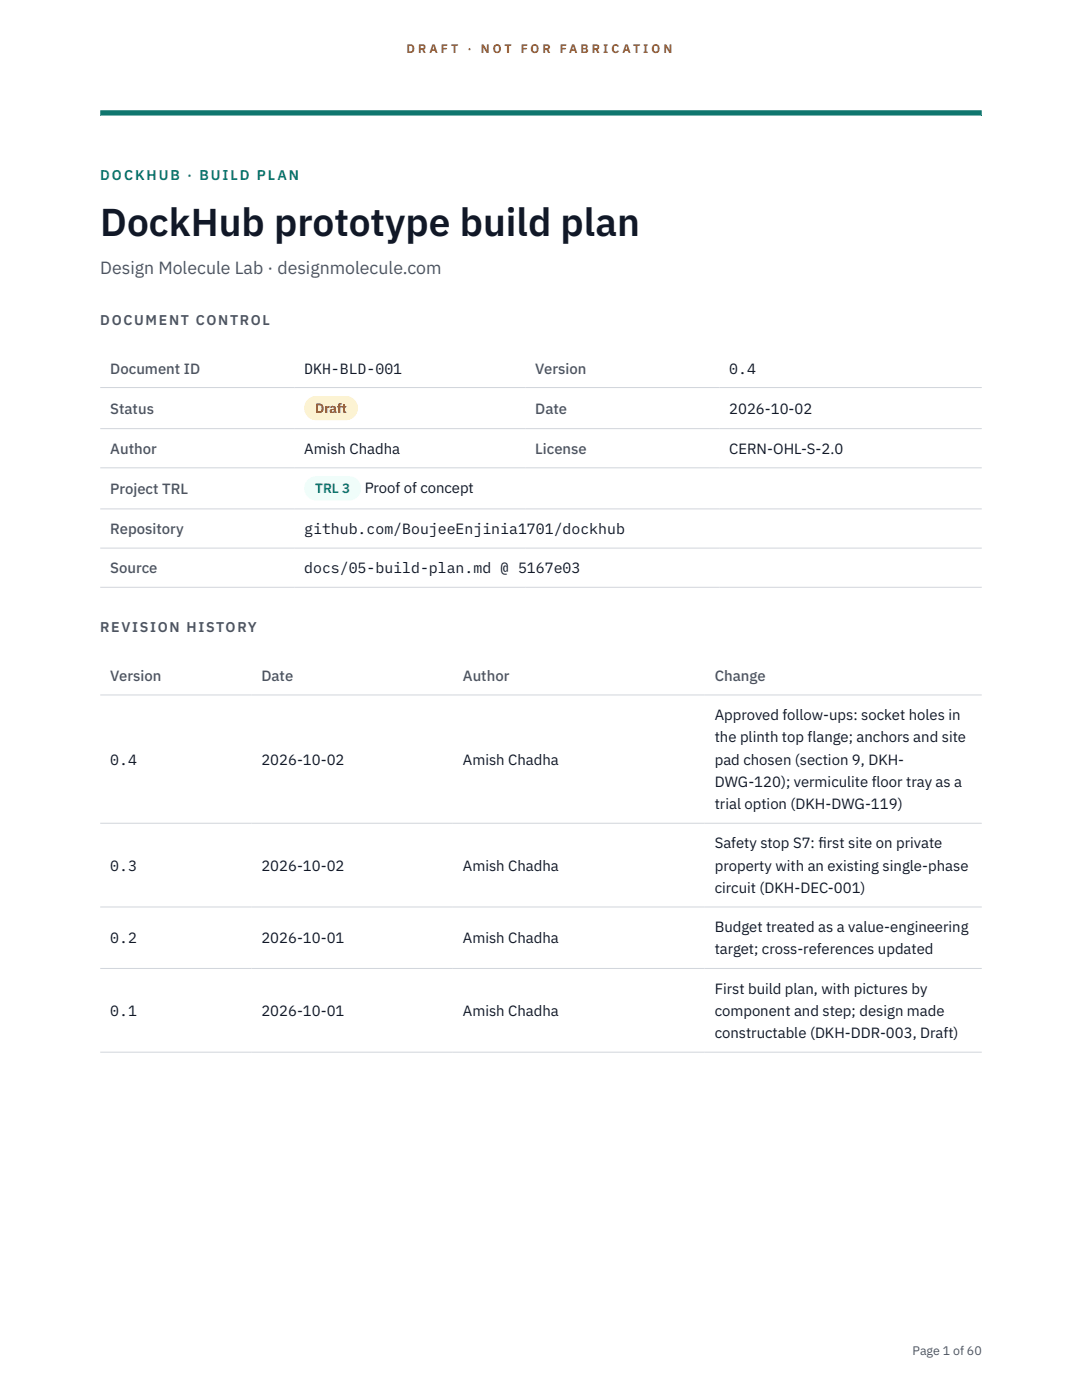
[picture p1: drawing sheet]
<svg xmlns="http://www.w3.org/2000/svg" width="216mm" height="279mm" viewBox="0 0 216 279" stroke-linecap="round" stroke-linejoin="round" font-family="sans-serif">
<defs><g id="words">
<text font-size="7.8" fill="#111827" x="20" y="47.1">DockHub prototype build plan</text>
<text font-size="3.5" fill="#4b5563" x="20" y="54.6">Design Molecule Lab · designmolecule.com</text>
<g font-size="3" fill="#4b5563">
<text x="22" y="74.5">Document ID</text>
<text x="106.8" y="74.5">Version</text>
<text x="22" y="82.6">Status</text>
<text x="106.8" y="82.6">Date</text>
<text x="22" y="90.6">Author</text>
<text x="106.8" y="90.6">License</text>
<text x="22" y="98.6">Project TRL</text>
<text x="22" y="106.6">Repository</text>
<text x="22" y="114.4">Source</text>
<text x="22" y="135.9">Version</text>
<text x="52.2" y="135.9">Date</text>
<text x="92.4" y="135.9">Author</text>
<text x="142.6" y="135.9">Change</text>
</g>
<g font-size="3" fill="#111827">
<text x="60.7" y="74.5">DKH-BLD-001</text>
<text x="145.5" y="74.5">0.4</text>
<text x="145.5" y="82.6">2026-10-02</text>
<text x="60.7" y="90.6">Amish Chadha</text>
<text x="145.5" y="90.6">CERN-OHL-S-2.0</text>
<text x="72.8" y="98.5">Proof of concept</text>
<text x="60.7" y="106.6">github.com/BoujeeEnjinia1701/dockhub</text>
<text x="60.7" y="114.4">docs/05-build-plan.md @ 5167e03</text>
<text x="142.6" y="143.7">Approved follow-ups: socket holes in</text>
<text x="142.6" y="148.2">the plinth top flange; anchors and site</text>
<text x="22" y="152.6">0.4</text>
<text x="52.2" y="152.6">2026-10-02</text>
<text x="92.4" y="152.6">Amish Chadha</text>
<text x="142.6" y="152.6">pad chosen (section 9, DKH-</text>
<text x="142.6" y="157.1">DWG-120); vermiculite floor tray as a</text>
<text x="142.6" y="161.5">trial option (DKH-DWG-119)</text>
<text x="22" y="173.8">0.3</text>
<text x="52.2" y="173.8">2026-10-02</text>
<text x="92.4" y="173.8">Amish Chadha</text>
<text x="142.6" y="169.3">Safety stop S7: f</text>
<text x="142.6" y="173.8">property with an existing single-phase</text>
<text x="163.3" y="169.3">irst site on private</text>
<text x="142.6" y="178.2">circuit (DKH-DEC-001)</text>
<text x="22" y="188.3">0.2</text>
<text x="52.2" y="188.3">2026-10-01</text>
<text x="92.4" y="188.3">Amish Chadha</text>
<text x="142.6" y="186">Budget treated as a value-engineering</text>
<text x="142.6" y="190.5">target; cross-references updated</text>
<text x="22" y="202.7">0.1</text>
<text x="52.2" y="202.7">2026-10-01</text>
<text x="92.4" y="202.7">Amish Chadha</text>
<text x="142.6" y="198.3">First build plan, with pictures by</text>
<text x="142.6" y="202.7">component and step; design made</text>
<text x="142.6" y="207.2">constructable (DKH-DDR-003, Draft)</text>
</g>
<text font-size="2.8" fill="#0f766e" x="20" y="36">DOCKHUB · BUILD PLAN</text>
<g font-size="2.8" fill="#4b5563">
<text x="20" y="64.8">DOCUMENT CONTROL</text>
<text x="20" y="126.2">REVISION HISTORY</text>
</g>
<text font-size="2.7" fill="#92400e" x="62.9" y="82.5">Draft</text>
<text font-size="2.7" fill="#0f766e" x="62.9" y="98.5">TRL 3</text>
<g font-size="2.5" fill="#b45309">
<text x="81.1" y="10.5">D R A F T</text>
<text x="93.3" y="10.5">·</text>
<text x="95.9" y="10.5">N O T</text>
<text x="103.9" y="10.5">F O R</text>
<text x="111.7" y="10.5">F A B R I C A T I O N</text>
</g>
<text font-size="2.5" fill="#4b5563" x="182.1" y="270.3">Page 1 of 60</text>
</g></defs>
<path d="M20 23.1h175.9zM20 22h175.9v1.1h-175.9z" fill-rule="evenodd" fill="#0f766e"/>
<path d="M20 77.3h175.9M20 85.5h175.9M20 93.4h175.9M20 101.6h175.9M20 109.4h175.9M20 117.2h175.9M20 138.7h175.9M20 164.3h175.9M20 181h175.9M20 193.3h175.9M20 210h175.9" fill="none" stroke="#d1d5db" stroke-width=".2"/>
<path d="M60.7 79h10.7v4.9h-10.7z" fill="#fef3c7"/>
<path d="M60.7 95.1h11.4v4.8h-11.4z" fill="#f0fdfa"/>
<use href="#words"/>
</svg>
